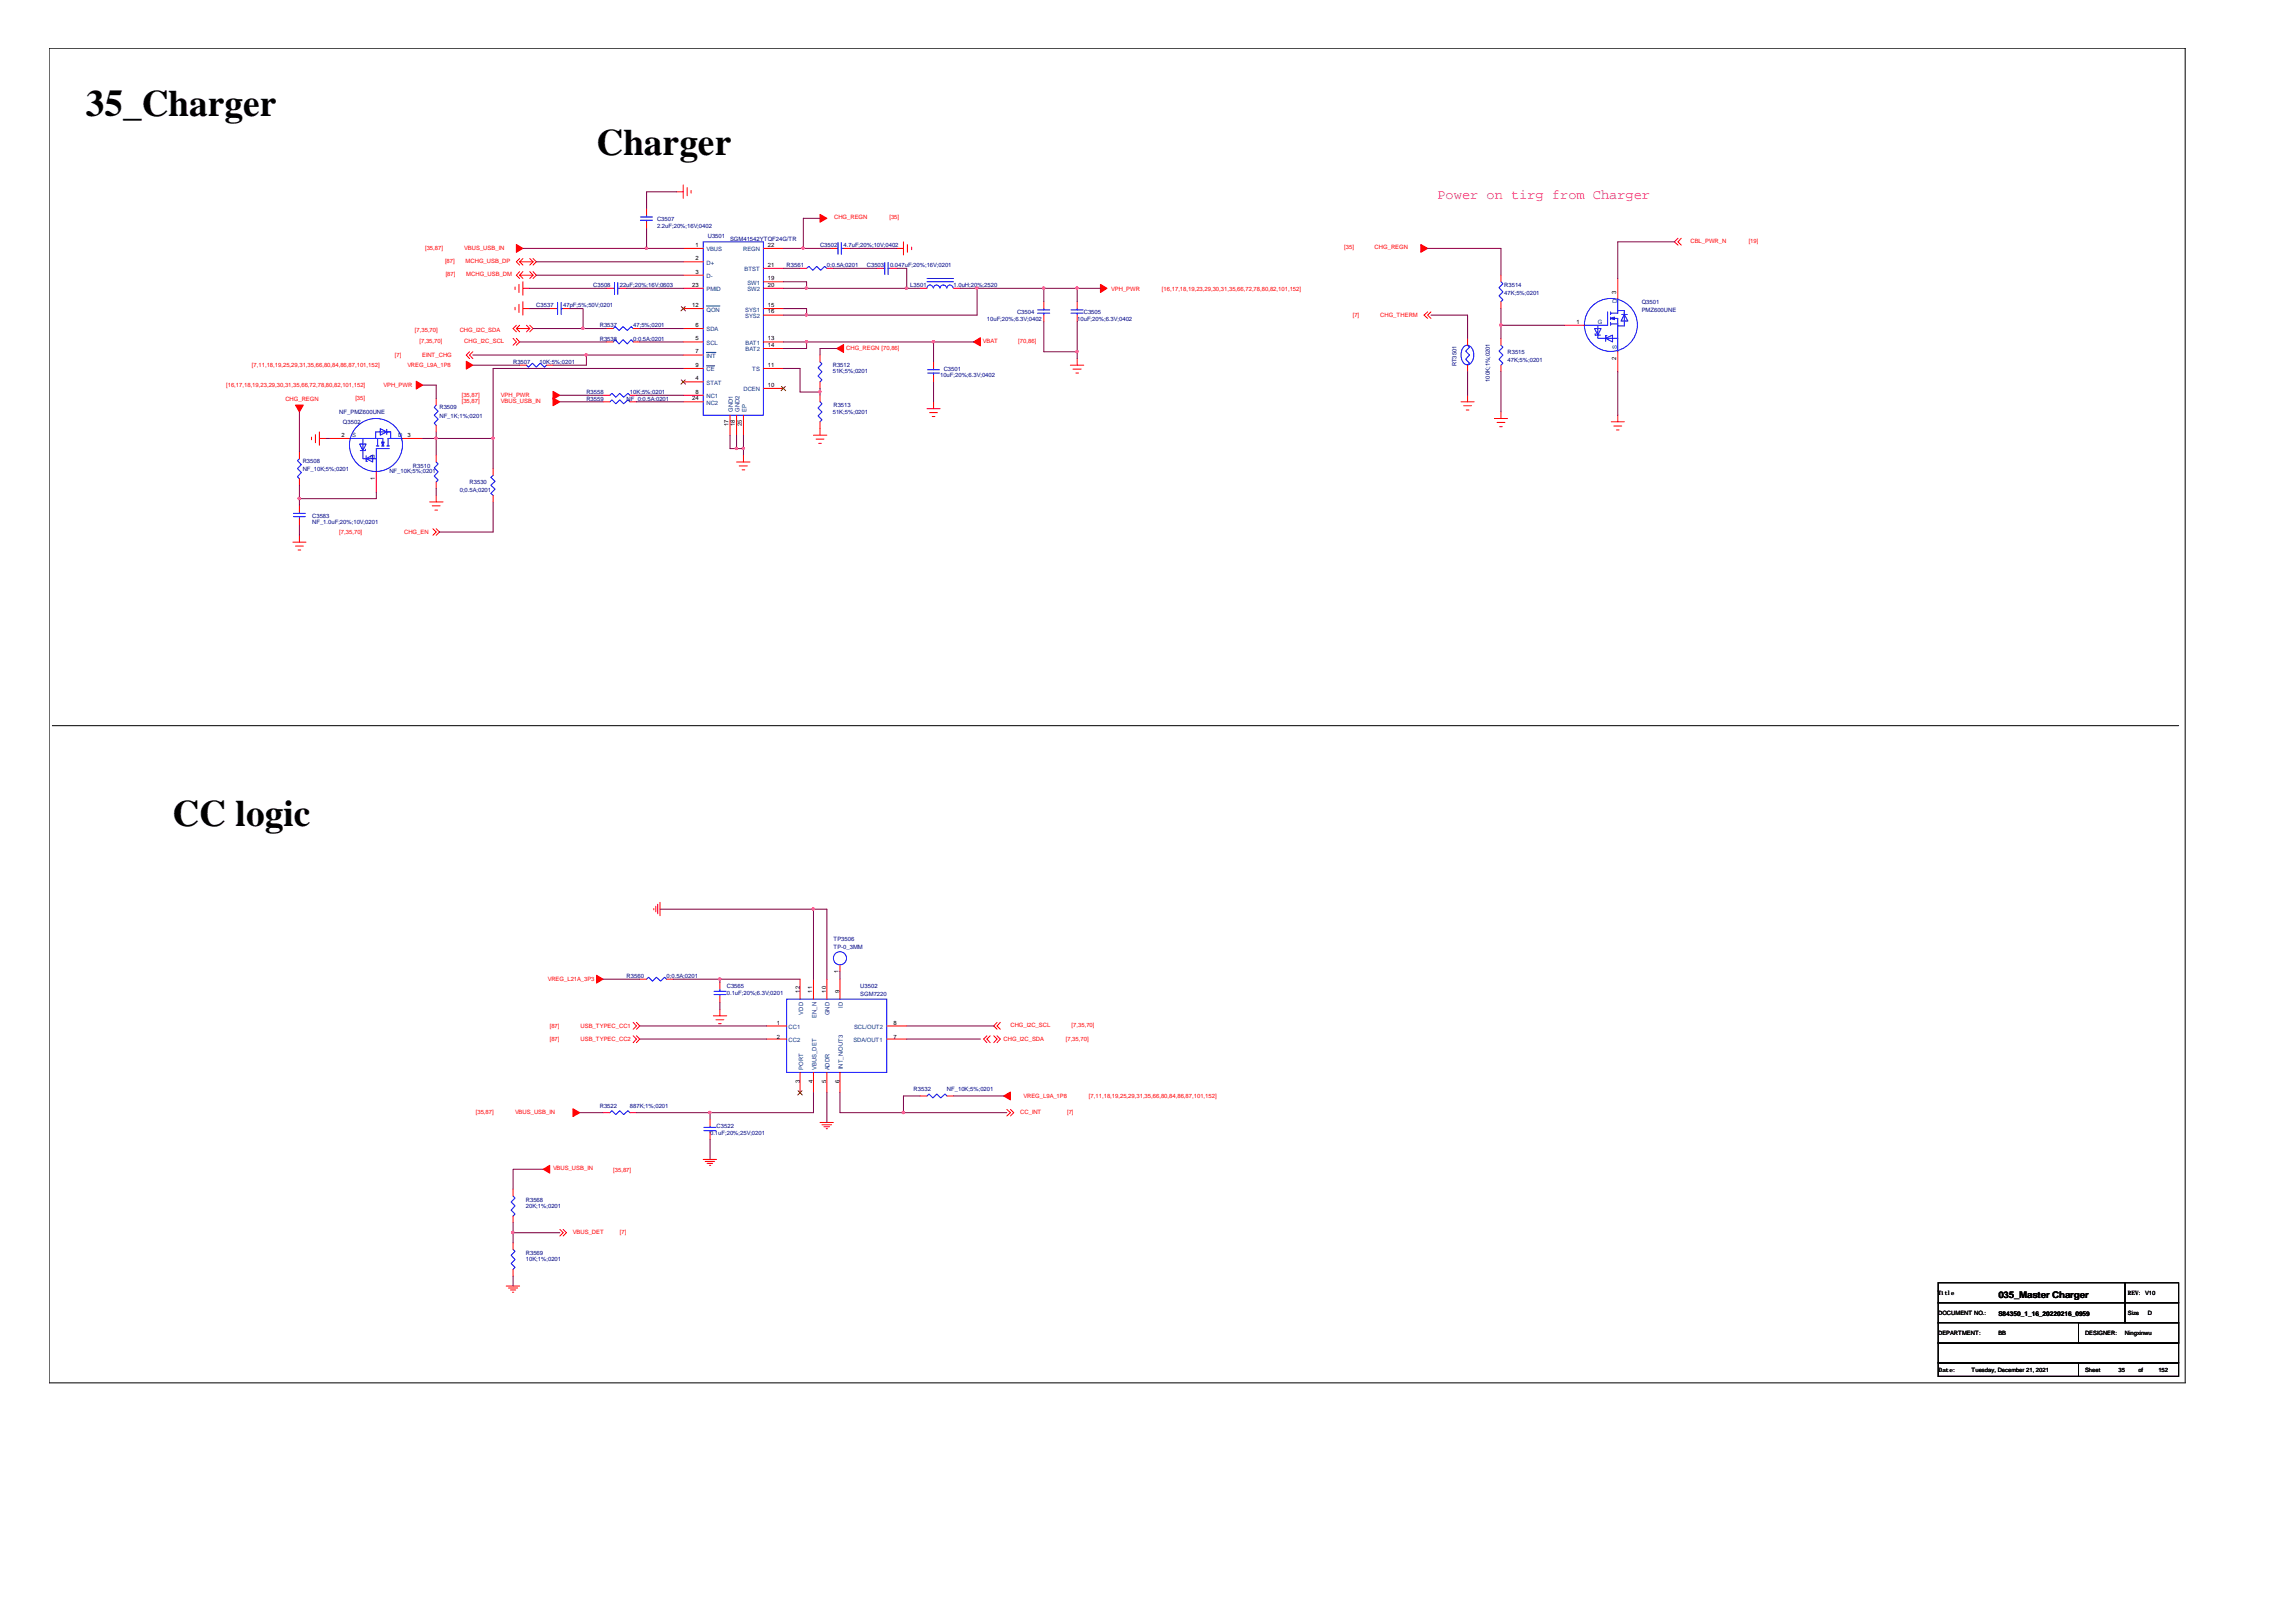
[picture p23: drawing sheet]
<svg xmlns="http://www.w3.org/2000/svg" width="297mm" height="210mm" viewBox="0 0 297 210" stroke-linecap="round" stroke-linejoin="round" font-family="sans-serif">
<defs><g id="words">
<g font-size="4.8">
<text x="11.1" y="15">35_Charger</text>
<text x="77.2" y="20.1">Charger</text>
<text x="22.3" y="106.9">CC logic</text>
</g>
<text font-size="1.8" fill="#f0f" x="186" y="25.8">Power on tirg from Charger</text>
<text font-size="1.2" x="258.5" y="168">035_Master Charger</text>
<g font-size=".8" fill="#000080">
<text x="85" y="28.5">C3507</text>
<text x="85" y="29.6">2.2uF;20%;16V;0402</text>
<text x="91.6" y="30.8">U3501</text>
<text x="94.4" y="31.1">SGM41542YTQF24G/TR</text>
<text x="101.8" y="34.6">R3561</text>
<text x="106.1" y="32">C3502</text>
<text x="107" y="34.6">0;0.5A;0201</text>
<text x="109.1" y="32">4.7uF;20%;10V;0402</text>
<text x="112.1" y="34.6">C3503</text>
<text x="115.1" y="34.6">0.047uF;20%;16V;0201</text>
<text x="69.4" y="39.8">C3537</text>
<text x="72.9" y="39.8">47pF;5%;50V;0201</text>
<text x="76.8" y="37.2">C3508</text>
<text x="80.2" y="37.2">22uF;20%;16V;0603</text>
<text x="117.8" y="37.2">L3501</text>
<text x="123.4" y="37.2">1.0uH;20%;2520</text>
<text x="127.7" y="41.5">10uF;20%;6.3V;0402</text>
<text x="131.6" y="40.7">C3504</text>
<text x="139.4" y="41.5">10uF;20%;6.3V;0402</text>
<text x="140.2" y="40.7">C3505</text>
<text x="194.6" y="37.2">R3514</text>
<text x="194.6" y="38.2">47K;5%;0201</text>
<text x="212.4" y="39.3">Q3501</text>
<text x="212.4" y="40.4">PMZ600UNE</text>
<text x="66.4" y="47.1">R3507</text>
<text x="69.8" y="47.1">10K;5%;0201</text>
<text x="77.6" y="44.1">R3538</text>
<text x="77.6" y="42.3">R3537</text>
<text x="81.9" y="44.1">0;0.5A;0201</text>
<text x="81.9" y="42.3">47;5%;0201</text>
<text x="107.7" y="47.6">R3512</text>
<text x="122.1" y="48">C3501</text>
<text x="188.4" y="47.4" transform="rotate(-90 188.4 47.4)">RT3501</text>
<text x="195" y="45.8">R3515</text>
<text x="195" y="46.8">47K;5%;0201</text>
<text x="43.9" y="53.6">NF_PMZ600UNE</text>
<text x="56.9" y="53">R3509</text>
<text x="75.9" y="51.9">R3559</text>
<text x="75.9" y="51">R3558</text>
<text x="81.1" y="51.9">NF_0;0.5A;0201</text>
<text x="81.5" y="51">10K;5%;0201</text>
<text x="107.7" y="48.3">51K;5%;0201</text>
<text x="107.7" y="53.5">51K;5%;0201</text>
<text x="107.8" y="52.7">R3513</text>
<text x="121.6" y="48.8">10uF;20%;6.3V;0402</text>
<text x="192.7" y="49.4" transform="rotate(-90 192.7 49.4)">100K;1%;0201</text>
<text x="39.2" y="59.9">R3508</text>
<text x="44.4" y="54.9">Q3502</text>
<text x="56.9" y="54">NF_1K;1%;0201</text>
<text x="39.2" y="60.9">NF_10K;5%;0201</text>
<text x="50.4" y="61.3">NF_10K;5%;0201</text>
<text x="53.4" y="60.5">R3510</text>
<text x="59.5" y="63.7">0;0.5A;0201</text>
<text x="60.7" y="62.7">R3530</text>
<text x="40.4" y="67">C3583</text>
<text x="40.4" y="67.7">NF_1.0uF;20%;10V;0201</text>
<text x="107.8" y="121.8">TP3506</text>
<text x="107.8" y="122.9">TP-0_3MM</text>
<text x="81.1" y="126.5">R3560</text>
<text x="86.2" y="126.5">0;0.5A;0201</text>
<text x="94" y="127.9">C3565</text>
<text x="94" y="128.7">0.1uF;20%;6.3V;0201</text>
<text x="111.3" y="127.9">U3502</text>
<text x="111.3" y="128.9">SGM7220</text>
<text x="77.6" y="143.4">R3522</text>
<text x="81.5" y="143.4">887K;1%;0201</text>
<text x="118.2" y="141.2">R3532</text>
<text x="122.5" y="141.2">NF_10K;5%;0201</text>
<text x="91.9" y="146.9">0.1uF;20%;25V;0201</text>
<text x="92.7" y="146">C3522</text>
<text x="68" y="155.5">R3568</text>
<text x="68" y="156.3">20K;1%;0201</text>
<text x="68" y="162.4">R3569</text>
<text x="68" y="163.2">10K;1%;0201</text>
</g>
<g font-size=".8" fill="#f00">
<text x="107.9" y="28.4">CHG_REGN</text>
<text x="115.1" y="28.4">[35]</text>
<text x="55" y="32.4">[35,87]</text>
<text x="57.6" y="34">[87]</text>
<text x="57.7" y="35.7">[87]</text>
<text x="60.1" y="32.4">VBUS_USB_IN</text>
<text x="60.2" y="34">MCHG_USB_DP</text>
<text x="60.3" y="35.7">MCHG_USB_DM</text>
<text x="173.9" y="32.3">[35]</text>
<text x="177.8" y="32.3">CHG_REGN</text>
<text x="218.7" y="31.5">CBL_PWR_N</text>
<text x="226.2" y="31.5">[19]</text>
<text x="143.8" y="37.6">VPH_PWR</text>
<text x="150.3" y="37.6">[16,17,18,19,23,29,30,31,35,66,72,78,80,82,101,152]</text>
<text x="175" y="41">[7]</text>
<text x="178.6" y="41">CHG_THERM</text>
<text x="32.6" y="47.5">[7,11,18,19,25,29,31,35,66,80,84,86,87,101,152]</text>
<text x="51.1" y="46.2">[7]</text>
<text x="52.7" y="47.5">VREG_L9A_1P8</text>
<text x="53.7" y="43">[7,35,70]</text>
<text x="54.3" y="44.4">[7,35,70]</text>
<text x="54.6" y="46.2">EINT_CHG</text>
<text x="59.5" y="43">CHG_I2C_SDA</text>
<text x="60.1" y="44.4">CHG_I2C_SCL</text>
<text x="109.5" y="45.3">CHG_REGN [70,86]</text>
<text x="127.2" y="44.4">VBAT</text>
<text x="131.7" y="44.4">[70,86]</text>
<text x="29.3" y="50.1">[16,17,18,19,23,29,30,31,35,66,72,78,80,82,101,152]</text>
<text x="36.9" y="52">CHG_REGN</text>
<text x="46" y="51.7">[35]</text>
<text x="49.6" y="50.1">VPH_PWR</text>
<text x="59.7" y="52.2">[35,87]</text>
<text x="59.7" y="51.4">[35,87]</text>
<text x="64.8" y="52.2">VBUS_USB_IN</text>
<text x="64.8" y="51.4">VPH_PWR</text>
<text x="43.9" y="69.1">[7,35,70]</text>
<text x="52.3" y="69.1">CHG_EN</text>
<text x="70.9" y="126.9">VREG_L21A_3P3</text>
<text x="71.1" y="133">[87]</text>
<text x="71.1" y="134.8">[87]</text>
<text x="75.1" y="133">USB_TYPEC_CC1</text>
<text x="75.1" y="134.8">USB_TYPEC_CC2</text>
<text x="129.8" y="134.7">CHG_I2C_SDA</text>
<text x="130.7" y="132.9">CHG_I2C_SCL</text>
<text x="137.9" y="134.7">[7,35,70]</text>
<text x="138.6" y="132.9">[7,35,70]</text>
<text x="132.4" y="142">VREG_L9A_1P8</text>
<text x="140.9" y="142">[7,11,18,19,25,29,31,35,66,80,84,86,87,101,152]</text>
<text x="61.6" y="144.1">[35,87]</text>
<text x="66.6" y="144.1">VBUS_USB_IN</text>
<text x="132" y="144.1">CC_INT</text>
<text x="138" y="144.1">[7]</text>
<text x="71.5" y="151.4">VBUS_USB_IN</text>
<text x="79.3" y="151.6">[35,87]</text>
<text x="74.1" y="159.7">VBUS_DET</text>
<text x="80.2" y="159.7">[7]</text>
</g>
<g font-size=".8">
<text x="90" y="33.7">2</text>
<text x="90" y="35.4">3</text>
<text x="90" y="31.9">1</text>
<text x="99.4" y="31.9">22</text>
<text x="99.4" y="34.5">21</text>
<text x="89.5" y="37.1">23</text>
<text x="89.5" y="39.7">12</text>
<text x="99.4" y="39.7">15</text>
<text x="99.4" y="40.6">16</text>
<text x="99.4" y="36.3">19</text>
<text x="99.4" y="37.1">20</text>
<text x="204" y="41.9">1</text>
<text x="209.1" y="38" transform="rotate(-90 209.1 38)">3</text>
<text x="90" y="44">5</text>
<text x="90" y="42.3">6</text>
<text x="90" y="45.7">7</text>
<text x="90" y="47.5">9</text>
<text x="99.4" y="44">13</text>
<text x="99.4" y="44.9">14</text>
<text x="99.4" y="47.5">11</text>
<text x="209.1" y="46.5" transform="rotate(-90 209.1 46.5)">2</text>
<text x="89.5" y="51.8">24</text>
<text x="90" y="49.2">4</text>
<text x="90" y="50.9">8</text>
<text x="99.4" y="50.1">10</text>
<text x="44.2" y="56.5">2</text>
<text x="52.7" y="56.5">3</text>
<text x="94.2" y="55.2" transform="rotate(-90 94.2 55.2)">17</text>
<text x="95.1" y="55.2" transform="rotate(-90 95.1 55.2)">18</text>
<text x="96" y="55.2" transform="rotate(-90 96 55.2)">25</text>
<text x="48.5" y="62.1" transform="rotate(-90 48.5 62.1)">1</text>
<text x="108.5" y="125.9" transform="rotate(-90 108.5 125.9)">1</text>
<text x="103.5" y="128.5" transform="rotate(-90 103.5 128.5)">12</text>
<text x="105.1" y="128.5" transform="rotate(-90 105.1 128.5)">11</text>
<text x="106.9" y="128.5" transform="rotate(-90 106.9 128.5)">10</text>
<text x="108.6" y="128.5" transform="rotate(-90 108.6 128.5)">9</text>
<text x="100.5" y="132.7">1</text>
<text x="100.5" y="134.4">2</text>
<text x="115.6" y="134.4">7</text>
<text x="115.6" y="132.7">8</text>
<text x="103.5" y="140.1" transform="rotate(-90 103.5 140.1)">3</text>
<text x="105.2" y="140.1" transform="rotate(-90 105.2 140.1)">4</text>
<text x="106.9" y="140.1" transform="rotate(-90 106.9 140.1)">5</text>
<text x="108.6" y="140.1" transform="rotate(-90 108.6 140.1)">6</text>
<text x="250.7" y="167.6">Title</text>
<text x="275.3" y="167.6">REV: V10</text>
<text x="250.7" y="170.2">DOCUMENT NO.:</text>
<text x="250.7" y="172.8">DEPARTMENT:</text>
<text x="258.5" y="172.8">BB</text>
<text x="258.5" y="170.3">S84350_1_16_20220216_0959</text>
<text x="269.7" y="172.8">DESIGNER:</text>
<text x="274.9" y="172.8">Ningxinwu</text>
<text x="275.3" y="170.2">Size</text>
<text x="277.9" y="170.2">D</text>
<text x="250.8" y="177.6">Date:</text>
<text x="255.1" y="177.6">Tuesday, December 21, 2021</text>
<text x="269.7" y="177.6">Sheet</text>
<text x="274.1" y="177.6">35</text>
<text x="276.6" y="177.6">of</text>
<text x="279.2" y="177.6">152</text>
</g>
<g font-size=".8" fill="#004080">
<text x="91.4" y="34.3">D+</text>
<text x="91.4" y="36">D-</text>
<text x="91.4" y="32.5">VBUS</text>
<text x="96.1" y="32.5">REGN</text>
<text x="96.3" y="35.1">BTST</text>
<text x="91.4" y="40.3">QON</text>
<text x="91.4" y="37.7">PMID</text>
<text x="96.4" y="40.3">SYS1</text>
<text x="96.4" y="41.2">SYS2</text>
<text x="96.7" y="36.8">SW1</text>
<text x="96.7" y="37.7">SW2</text>
<text x="206.7" y="41.9">G</text>
<text x="209.2" y="39.2" transform="rotate(-90 209.2 39.2)">D</text>
<text x="91.4" y="44.6">SCL</text>
<text x="91.4" y="42.9">SDA</text>
<text x="91.4" y="46.3">INT</text>
<text x="96.4" y="44.6">BAT1</text>
<text x="96.4" y="45.5">BAT2</text>
<text x="209.2" y="45.2" transform="rotate(-90 209.2 45.2)">S</text>
<text x="91.4" y="52.4">NC2</text>
<text x="91.4" y="49.8">STAT</text>
<text x="91.4" y="51.5">NC1</text>
<text x="91.4" y="48.1">CE</text>
<text x="94.8" y="53.3" transform="rotate(-90 94.8 53.3)">GND1</text>
<text x="95.7" y="53.3" transform="rotate(-90 95.7 53.3)">GND2</text>
<text x="96.2" y="50.6">DCEN</text>
<text x="96.6" y="53.3" transform="rotate(-90 96.6 53.3)">EP</text>
<text x="97.3" y="48.1">TS</text>
<text x="45.6" y="56.6">S</text>
<text x="48.5" y="59.4" transform="rotate(-90 48.5 59.4)">G</text>
<text x="51.5" y="56.6">D</text>
<text x="103.9" y="131.3" transform="rotate(-90 103.9 131.3)">VDD</text>
<text x="105.6" y="131.7" transform="rotate(-90 105.6 131.7)">EN_N</text>
<text x="107.3" y="131.4" transform="rotate(-90 107.3 131.4)">GND</text>
<text x="109.1" y="130.4" transform="rotate(-90 109.1 130.4)">ID</text>
<text x="102" y="133.1">CC1</text>
<text x="102" y="134.8">CC2</text>
<text x="110.4" y="134.8">SDA/OUT1</text>
<text x="110.5" y="133.1">SCL/OUT2</text>
<text x="103.9" y="138.4" transform="rotate(-90 103.9 138.4)">PORT</text>
<text x="105.6" y="138.4" transform="rotate(-90 105.6 138.4)">VBUS_DET</text>
<text x="107.3" y="138.5" transform="rotate(-90 107.3 138.5)">ADDR</text>
<text x="109.1" y="138.4" transform="rotate(-90 109.1 138.4)">INT_N/OUT3</text>
</g>
</g></defs>
<path d="M6.3 6.2h276.4v172.8h-276.4zM6.8 93.9h275.1M250.7 166h24.2v2.6h-24.2zM250.7 168.6h24.2v2.6h-24.2zM250.7 176.4h18.2v1.7h-18.2zM250.7 173.8h31.2v2.6h-31.2zM250.7 171.2h31.2v2.6h-31.2zM268.9 176.4h13v1.7h-13zM268.9 171.2h13v2.6h-13zM274.9 166h7v2.6h-7zM274.9 168.6h7v2.6h-7z" fill="none" stroke="#000" stroke-width=".13"/>
<g fill="none" stroke="#f00" stroke-width=".13">
<path d="M66.6 37.1v.4M66.6 39.8v.3M67.1 36.8v1.1M67.1 39.4v1M67.2 35.6l.4 .4M67.2 35.6h1.8M67.2 33.9l.4 .4M67.2 33.9h1.8M67.2 35.2l-.4 .4 .4 .4M67.2 33.5l-.4 .4 .4 .4M67.6 36.5v1.7M67.6 39v1.8"/>
<path d="M67.6 35.2l-.4 .4M67.6 33.5l-.4 .4M67.6 37.3h.9M67.6 39.9h.9M68.5 35.2l.5 .4M68.5 33.5l.5 .4M69 35.2l.4 .4-.4 .4M69 33.5l.4 .4-.4 .4M69 35.6l-.5 .4M69 33.9l-.5 .4M71.1 39.9h.9M72.9 39.9h.8"/>
<path d="M78.4 37.3h.9M80.2 37.3h.9M83.7 28.7v.9M83.7 27v.8M87.5 24.8h.9M88.4 23.9v1.8M88.4 33.9h2.6M88.4 35.6h2.6M88.4 39.9h2.6M88.4 37.3h2.6M88.4 32.1h2.6M88.9 24.3v1"/>
<path d="M89.4 24.7v.3M98.8 39.9h2.5M98.8 36.5h2.5M98.8 37.3h2.5M98.8 34.7h2.5M98.8 32.1h2.5M103.5 34.7h.9M107 34.7h.8M107.4 32.1h.8M109.1 32.1h.9M113.5 34.7h.8M115.1 34.7h.9"/>
<path d="M116 32.1h.9M116.9 31.3v1.7M117.4 31.6v1.1M117.9 32v.3M119 37.3h.9M123.4 37.3h.8M135 39v.9M139.4 39v.9M194.2 35.6v.9M194.2 39v.9M209.3 36v2.6M217.1 30.8l-.5 .5 .5 .4"/>
<path d="M217.5 30.8l-.4 .5 .4 .4M38.7 58.5v.9M40.3 56.6v.3M40.8 56.2v1.1M41.3 56.7h.9M41.3 55.9v1.7M42.6 56.7h2.6M52.1 56.7h2.6M56.4 55v.9M56.4 51.6v.8M56.4 58.9v.9M60.7 45.5l-.4 .4 .4 .5"/>
<path d="M61.2 45.5l-.5 .4 .5 .5M66.4 43.8l.4 .5-.4 .4M66.8 43.8l.4 .5-.4 .4M66.8 42.5l.4 .4M66.8 42.5h1.7M66.8 42.1l-.4 .4 .4 .4M67.2 42.1l-.4 .4M67.2 47.3h.9M68.1 42.1l.4 .4M68.5 42.1l.5 .4-.5 .4M68.5 42.5l-.4 .4M70.7 47.3h.8"/>
<path d="M78 52h.9M78 51.2h.9M78.4 44.3h.9M78.4 42.5h.9M81.5 52h.8M81.5 51.2h.8M81.9 44.3h.9M81.9 42.5h.9M88.4 52h2.6M88.4 49.4h2.6M88.4 44.3h2.6M88.4 42.5h2.6"/>
<path d="M88.4 45.9h2.6M88.4 51.2h2.6M88.4 47.7h2.6M94.4 53.7v2.6M95.3 53.7v2.6M95.3 59.8h1.7M96.2 58.9v.9M96.2 53.7v2.6M98.8 50.3h2.5M98.8 47.7h2.5M98.8 44.3h2.5M98.8 45.1h2.5"/>
<path d="M98.8 40.8h2.5M105.2 56.3h1.8M105.6 56.8h1M105.9 57.4h.4M106.1 54.6v1.7M106.1 51.2v.8M106.1 45.9v.9M106.1 49.4v.9M119.9 52.9h1.7M120.3 53.4h1M120.6 53.9h.3M120.8 52v.9"/>
<path d="M120.8 46.8v.9M120.8 48.6v.8M135 40.8v.8M138.5 47.3h1.7M138.8 47.8h1.1M139.2 48.3h.3M139.4 46.4v.9M139.4 40.8v.8M184.7 40.4l-.5 .4 .5 .4M185.1 40.4l-.4 .4 .4 .4M189 52h1.7M189.4 52.5h1"/>
<path d="M189.7 53.1h.3M189.9 51.2v.8M189.9 43.8v.9M189.9 47.3v.8M193.3 54.2h1.7M193.7 54.7h1M194 55.2h.4M194.2 53.3v.9M194.2 43.8v.9M194.2 47.3v.8M202.4 42.1h2.6M208.4 54.6h1.7"/>
<path d="M208.8 55.1h1M209.1 55.6h.4M209.3 53.7v.9M209.3 45.5v2.6M37.9 70.2h1.7M38.2 70.7h1M38.6 71.2h.3M38.7 69.3v.9M38.7 61.9v.9M38.7 65.4v.9M38.7 67.1v.9M48.7 61.1v2.6"/>
<path d="M55.6 65h1.7M55.9 65.5h1M56 68.4l.4 .4-.4 .5M56.3 66h.3M56.4 68.4l.5 .4-.5 .5M56.4 64.1v.9M56.4 62.4v.8M63.8 64.1v.9M63.8 60.6v.9M95.6 60.3h1.1M96 60.8h.4M84.6 117.6v.1"/>
<path d="M84.8 117.3v.7M85.1 117v1.3M85.4 116.8v1.7M81.9 132.3l.4 .5-.4 .4M81.9 134l.4 .5-.4 .4M82.3 132.3l.5 .5-.5 .4M82.3 134l.5 .5-.5 .4M82.8 126.7h.9M86.2 126.7h.9M92.3 131.5h1.7M92.6 132h1M93 132.5h.3"/>
<path d="M93.1 130.6v.9M93.1 128.9v.8M93.1 127.1v.9M99.2 132.8h2.6M99.2 134.5h2.6M103.5 138.8v2.6M103.5 126.7v2.6M105.2 138.8v2.6M105.2 126.7v2.6M107 138.8v2.6M107 126.7v2.6M108.7 138.8v2.6"/>
<path d="M108.7 126.7v2.6M108.7 124.9v.8M114.7 134.5h2.6M114.7 132.8h2.6M127.7 134l-.4 .5 .4 .4M128.1 134l-.4 .5 .4 .4M128.6 134l.4 .5-.4 .4M129 134l.4 .5-.4 .4M129 132.3l-.4 .5 .4 .4M129.4 132.3l-.4 .5 .4 .4M66.4 153.9v.9M66.4 157.4v.8"/>
<path d="M72.4 159.1l.5 .4-.5 .4M72.9 159.1l.4 .4-.4 .4M78 144h.9M81.5 144h.8M91 150h1.7M91.2 150.3h1.3M91.5 150.6h.7M91.8 150.8h.1M91.9 144.8v.9M91.9 146.6v.8M106.1 145.3h1.7M106.3 145.6h1.3"/>
<path d="M106.6 145.8h.7M106.9 146.1h.2M119 141.8h.9M122.5 141.8h.9M130.3 143.6l.4 .4-.4 .4M130.7 143.6l.4 .4-.4 .4M65.5 166.4h1.7M65.8 166.7h1.2M66 166.9h.7M66.3 167.2h.2M66.4 160.8v.9M66.4 164.3v.9"/>
</g>
<g fill="#f00" stroke="#f00" stroke-width=".13">
<path d="M183.8 31.6l.9 .5-.9 .6z" fill-rule="evenodd"/>
<path d="M74.1 143.5l.9 .5-.9 .5z" fill-rule="evenodd"/>
<path d="M129.8 141.8l.9-.5v1z" fill-rule="evenodd"/>
<path d="M66.8 31.6l.8 .5-.8 .6z" fill-rule="evenodd"/>
<path d="M60.3 46.8l.9 .5-.9 .5z" fill-rule="evenodd"/>
<path d="M53.8 49.3l.9 .5-.9 .5z" fill-rule="evenodd"/>
<path d="M38.2 52.4h1l-.5 .9z" fill-rule="evenodd"/>
<path d="M106.1 27.7l.9 .6-.9 .5z" fill-rule="evenodd"/>
<path d="M142.4 36.8l.8 .5-.8 .6z" fill-rule="evenodd"/>
<path d="M125.9 44.3l.9-.6v1.1z" fill-rule="evenodd"/>
<path d="M108.2 45.1l.9-.5v1z" fill-rule="evenodd"/>
<path d="M71.5 51.5l.9 .5-.9 .5z" fill-rule="evenodd"/>
<path d="M71.5 50.6l.9 .6-.9 .5z" fill-rule="evenodd"/>
<path d="M77.2 126.2l.8 .5-.8 .5z" fill-rule="evenodd"/>
<path d="M70.3 151.3l.8-.5v1z" fill-rule="evenodd"/>
</g>
<g fill="none" stroke="#00f" stroke-width=".13">
<path d="M72 39.9h.1M72.1 39.1v1.6M72.6 39.1v1.6M72.6 39.9h.3M79.3 37.3h.2M79.5 36.5v1.6M79.9 36.5v1.6M79.9 37.3h.3M82.8 28.1h1.6M82.8 28.5h1.6M83.7 28.5v.2M83.7 27.8v.3"/>
<path d="M91 31.3h7.8v22.4h-7.8zM104.4 34.7l.2-.2 .6 .5 .5-.5 .5 .5 .5-.5 .3 .2M108.2 32.1h.2M108.4 31.4v1.5M108.8 32.1h.3M108.8 31.4v1.5M114.3 34.7h.2M114.5 34v1.5M114.9 34v1.5M114.9 34.7h.2M119.9 36.5h3.5M119.9 36h3.5"/>
<path d="M119.9 37.3a.4 .4 0 0 1 .4-.4 .4 .4 0 0 1 .4 .4M120.8 37.3a.4 .4 0 0 1 .4-.4 .4 .4 0 0 1 .4 .4M121.6 37.3a.43 .43 0 0 1 .4-.4 .43 .43 0 0 1 .5 .4M122.5 37.3a.4 .4 0 0 1 .4-.4 .4 .4 0 0 1 .4 .4M135 39.9v.2M139.4 39.9v.2M194.2 36.5l.2 .2-.5 .5 .5 .6-.5 .5 .5 .5-.2 .2M209.3 38.6v1.9h-.9M38.7 59.4l-.2 .2 .5 .5-.5 .5 .5 .5-.5 .6 .2 .2M45.2 56.7h4.3v.6M46.5 57.5h.9l-.5 .8zM46.9 56.7v2.7h1.8"/>
<path d="M47.3 58.1v.2h-.7M47.4 59.4l.8-.5v.9zM47.4 59v.7h.1M48.7 57.7h.3M48.9 56.7v1M49.2 55.5l.8 .4-.8 .4zM49.4 57.7h.3M50 55.6v.6M50 57.7h.4M50 55.9h.5v.8M50.4 58.1h-1.7v3M50.4 55.9h-1.8v.8"/>
<path d="M52.1 56.7h-1.9v1M56.4 52.4l-.2 .3 .5 .5-.5 .5 .5 .5-.5 .6 .2 .2M56.4 59.8l.3 .2-.5 .6 .5 .5-.5 .5 .5 .5-.3 .3M68.1 47.3l.3 .2 .5-.5 .5 .5 .5-.5 .5 .5 .3-.2M78.9 52l.3-.3 .5 .6 .5-.6 .5 .6 .5-.6 .3 .3M78.9 51.2l.3-.3 .5 .5 .5-.5 .5 .5 .5-.5 .3 .3M79.3 44.3l.3-.3 .5 .5 .5-.5 .6 .5 .5-.5 .2 .3M79.3 42.5l.3-.2 .5 .5 .5-.5 .6 .5 .5-.5 .2 .2M106.1 52l.2 .3-.5 .5 .5 .5-.5 .5 .5 .5-.2 .3M106.1 46.8l.2 .3-.5 .5 .5 .5-.5 .6 .5 .5-.2 .2M120 48.3h1.5M120 47.9h1.5"/>
<path d="M120.8 47.7v.2M120.8 48.3v.3M134.2 40.5h1.6M134.2 40.1h1.6M135 40.5v.3M138.6 40.5h1.5M138.6 40.1h1.5M139.4 40.5v.3M189.3 44.9a.76 .76 0 0 1 .9-.1 .76 .76 0 0 1 .4 .7 1.29 1.29 0 0 1-.8 1.7 1.29 1.29 0 0 1-.7-1.7zM189.9 44.7l.2 .2-.5 .5 .5 .5-.5 .6 .5 .5-.2 .3M194.2 44.7l.2 .2-.5 .5 .5 .5-.5 .6 .5 .5-.2 .3M206.3 42.5h.8l-.4 .9z"/>
<path d="M206.4 43.2v.2h.7M206.7 42.1v1.7h2.6M207.7 43.8l.9-.4v.9zM207.9 43.4h-.2v.8M208 40.4v1.7h-3M208.4 41.9h.9M208.4 41.7v.4M208.4 41v.4M208.4 40.4v.3M208.8 41.2h.5v4.3M209.3 40.2h.8v.5M209.8 40.7h.7"/>
<path d="M210.1 40.7l.5 .8h-.9zM210.1 40.4v1.8h-.8M38 66.9h1.5M38 66.4h1.5M38.7 66.3v.1M38.7 66.9v.2M63.8 61.5l-.3 .3 .6 .5-.6 .5 .6 .5-.6 .6 .3 .2M83.7 126.7l.2-.2 .5 .5 .5-.5 .6 .5 .5-.5 .2 .2M92.4 128.3h1.5M92.4 128.7h1.5M93.1 128.7v.2M93.1 128v.3"/>
<path d="M101.8 129.3h12.9v9.5h-12.9zM66.4 154.8l.2 .2-.5 .5 .5 .6-.5 .5 .5 .5-.2 .3M78.9 144l.3-.3 .5 .5 .5-.5 .5 .5 .5-.5 .3 .3M91.1 146.3h1.5M91.1 145.9h1.5M91.9 145.7v.2M91.9 146.3v.3M119.9 141.8l.3-.2 .5 .5 .5-.5 .5 .5 .6-.5 .2 .2M66.4 161.7l.2 .2-.5 .5 .5 .6-.5 .5 .5 .5-.2 .3"/>
<circle cx="48.6" cy="57.6" r="3.4"/>
<circle cx="208.4" cy="42" r="3.4"/>
<circle cx="108.7" cy="124" r=".85"/>
</g>
<path d="M88.1 39.7l.6 .5M88.6 39.7l-.5 .5M88.1 49.2l.6 .5M88.6 49.2l-.5 .5M101.1 50l.5 .6M101.6 50l-.6 .6M103.3 141.2l.5 .5M103.8 141.2l-.6 .5" fill="none" stroke="#804000" stroke-width=".13"/>
<g fill="#00f" stroke="#00f" stroke-width=".13">
<path d="M49.4 57.2h.3l-.2 .5z" fill-rule="evenodd"/>
<path d="M208.4 41.2l.5-.2v.4z" fill-rule="evenodd"/>
</g>
<path d="M91.4 39.6h1.7M91.4 45.6h1.2M91.4 47.3h1.1" fill="none" stroke="#004080" stroke-width=".13"/>
<g fill="none" stroke="#800040" stroke-width=".13">
<path d="M67.6 32.1h16.1M68.5 37.3h9.9M68.5 39.9h2.6M69.4 33.9h19M69.4 35.6h19M73.7 39.9h1.7v2.6h3M81.1 37.3h7.3M83.7 29.6v2.5M83.7 32.1h4.7M87.5 24.8h-3.8v2.2M101.3 37.3h3.1M101.3 36.5h3.1v.8"/>
<path d="M101.3 39.9h3.1v.9M101.3 34.7h2.2M101.3 32.1h2.6M103.9 32.1h3.5M104.4 37.3h12.9M106.1 28.3h-2.2v3.8M107.8 34.7h5.7M110 32.1h6M116 34.7h1.3v2.6M117.3 37.3h1.7M124.2 37.3h2.2M126.4 37.3h8.6"/>
<path d="M126.4 37.3v3.5h-22M135 37.3v1.7M135 37.3h4.4M139.4 37.3h3M139.4 37.3v1.7M184.7 32.1h9.5v3.5M194.2 39.9v2.2M216.6 31.3h-7.3v4.7M38.7 53.3v5.2M42.2 56.7h.4M54.7 49.8h1.7v1.8M54.7 56.7h1.7"/>
<path d="M56.4 56.7h7.4M56.4 55.9v.8M56.4 56.7v2.2M61.2 45.9h14.7M61.2 47.3h6M63.8 56.7v3.9M67.2 44.3h11.2M69 42.5h6.4M72.4 51.2h5.6M72.4 52h5.6M75.9 45.9v1.4h-4.4M75.9 45.9h12.5"/>
<path d="M82.3 52h6.1M82.3 51.2h6.1M82.8 42.5h5.6M82.8 44.3h5.6M88.4 47.7h-24.6v9M94.4 56.3v1.8h.9M95.3 56.3v1.8M95.3 58.1h.9M96.2 56.3v1.8M96.2 58.1v.8M101.3 40.8h3.1M101.3 44.3h3.1"/>
<path d="M101.3 47.7h2.2v3h2.6M104.4 44.3h16.4M104.4 44.3v.8h-3.1M106.1 50.3v.4M106.1 50.7v.5M108.2 45.1h-2.1v.8M120.8 44.3v2.5M120.8 49.4v2.6M120.8 44.3h5.1M135 41.6v3.9h4.4M139.4 41.6v3.9M139.4 45.5v.9"/>
<path d="M185.1 40.8h4.8v3M189.9 48.1v3.1M194.2 42.1h8.2M194.2 42.1v1.7M194.2 48.1v5.2M209.3 48.1v5.6M38.7 62.8v1.7M38.7 64.5v.9M38.7 68v1.3M48.7 63.7v.8h-10M56.4 63.2v.9M63.8 65v3.8h-6.9"/>
<path d="M85.4 117.7h19.8M105.2 117.7h1.8v9M105.2 117.7v9M78 126.7h4.8M82.8 132.8h16.4M82.8 134.5h16.4M87.1 126.7h6M93.1 126.7h10.4M93.1 129.7v.9M93.1 126.7v.4M108.7 125.7v1M117.3 134.5h9.5"/>
<path d="M117.3 132.8h11.3M66.4 158.2v1.3M66.4 159.5h6M66.4 159.5v1.3M70.3 151.3h-3.9v2.6M75 144h3M82.3 144h9.6M91.9 144v.8M91.9 147.4v2.6M105.2 141.4v2.6h-13.3M107 141.4v3.9M108.7 141.4v2.6h8.2"/>
<path d="M116.9 144h13.4M119 141.8h-2.1v2.2M123.4 141.8h6.4M66.4 165.2v1.2"/>
</g>
<g fill="#f0f" stroke="#f0f" stroke-width=".13">
<path d="M194 42h.3v.2h-.3z" fill-rule="evenodd"/>
<path d="M91.7 143.9h.2v.2h-.2z" fill-rule="evenodd"/>
<path d="M116.7 143.9h.3v.2h-.3z" fill-rule="evenodd"/>
<path d="M93 126.6h.2v.2h-.2z" fill-rule="evenodd"/>
<path d="M83.5 32h.2v.2h-.2z" fill-rule="evenodd"/>
<path d="M75.7 45.8h.2v.2h-.2z" fill-rule="evenodd"/>
<path d="M38.6 64.4h.2v.2h-.2z" fill-rule="evenodd"/>
<path d="M56.3 56.6h.2v.2h-.2z" fill-rule="evenodd"/>
<path d="M103.8 32h.2v.2h-.2z" fill-rule="evenodd"/>
<path d="M117.2 37.2h.2v.2h-.2z" fill-rule="evenodd"/>
<path d="M104.2 37.2h.2v.2h-.2z" fill-rule="evenodd"/>
<path d="M134.9 37.2h.2v.2h-.2z" fill-rule="evenodd"/>
<path d="M139.2 37.2h.2v.2h-.2z" fill-rule="evenodd"/>
<path d="M139.2 45.4h.2v.2h-.2z" fill-rule="evenodd"/>
<path d="M126.3 37.2h.2v.2h-.2z" fill-rule="evenodd"/>
<path d="M104.2 40.6h.2v.3h-.2z" fill-rule="evenodd"/>
<path d="M120.6 44.1h.3v.2h-.3z" fill-rule="evenodd"/>
<path d="M104.2 44.1h.2v.2h-.2z" fill-rule="evenodd"/>
<path d="M96 57.9h.3v.2h-.3z" fill-rule="evenodd"/>
<path d="M95.2 57.9h.2v.2h-.2z" fill-rule="evenodd"/>
<path d="M105.9 50.6h.3v.2h-.3z" fill-rule="evenodd"/>
<path d="M63.7 56.6h.2v.2h-.2z" fill-rule="evenodd"/>
<path d="M75.3 42.4h.2v.2h-.2z" fill-rule="evenodd"/>
<path d="M66.2 159.4h.3v.2h-.3z" fill-rule="evenodd"/>
<path d="M105.1 117.5h.2v.2h-.2z" fill-rule="evenodd"/>
<path d="M194 42h.3v.2h-.3z" fill-rule="evenodd"/>
<path d="M91.7 143.9h.2v.2h-.2z" fill-rule="evenodd"/>
<path d="M116.7 143.9h.3v.2h-.3z" fill-rule="evenodd"/>
<path d="M93 126.6h.2v.2h-.2z" fill-rule="evenodd"/>
<path d="M83.5 32h.2v.2h-.2z" fill-rule="evenodd"/>
<path d="M75.7 45.8h.2v.2h-.2z" fill-rule="evenodd"/>
<path d="M38.6 64.4h.2v.2h-.2z" fill-rule="evenodd"/>
<path d="M56.3 56.6h.2v.2h-.2z" fill-rule="evenodd"/>
<path d="M103.8 32h.2v.2h-.2z" fill-rule="evenodd"/>
<path d="M117.2 37.2h.2v.2h-.2z" fill-rule="evenodd"/>
<path d="M104.2 37.2h.2v.2h-.2z" fill-rule="evenodd"/>
<path d="M134.9 37.2h.2v.2h-.2z" fill-rule="evenodd"/>
<path d="M139.2 37.2h.2v.2h-.2z" fill-rule="evenodd"/>
<path d="M139.2 45.4h.2v.2h-.2z" fill-rule="evenodd"/>
<path d="M126.3 37.2h.2v.2h-.2z" fill-rule="evenodd"/>
<path d="M104.2 40.6h.2v.3h-.2z" fill-rule="evenodd"/>
<path d="M120.6 44.1h.3v.2h-.3z" fill-rule="evenodd"/>
<path d="M104.2 44.1h.2v.2h-.2z" fill-rule="evenodd"/>
<path d="M96 57.9h.3v.2h-.3z" fill-rule="evenodd"/>
<path d="M95.2 57.9h.2v.2h-.2z" fill-rule="evenodd"/>
<path d="M105.9 50.6h.3v.2h-.3z" fill-rule="evenodd"/>
<path d="M63.7 56.6h.2v.2h-.2z" fill-rule="evenodd"/>
<path d="M75.3 42.4h.2v.2h-.2z" fill-rule="evenodd"/>
<path d="M66.2 159.4h.3v.2h-.3z" fill-rule="evenodd"/>
<path d="M105.1 117.5h.2v.2h-.2z" fill-rule="evenodd"/>
</g>
<use href="#words"/>
</svg>
